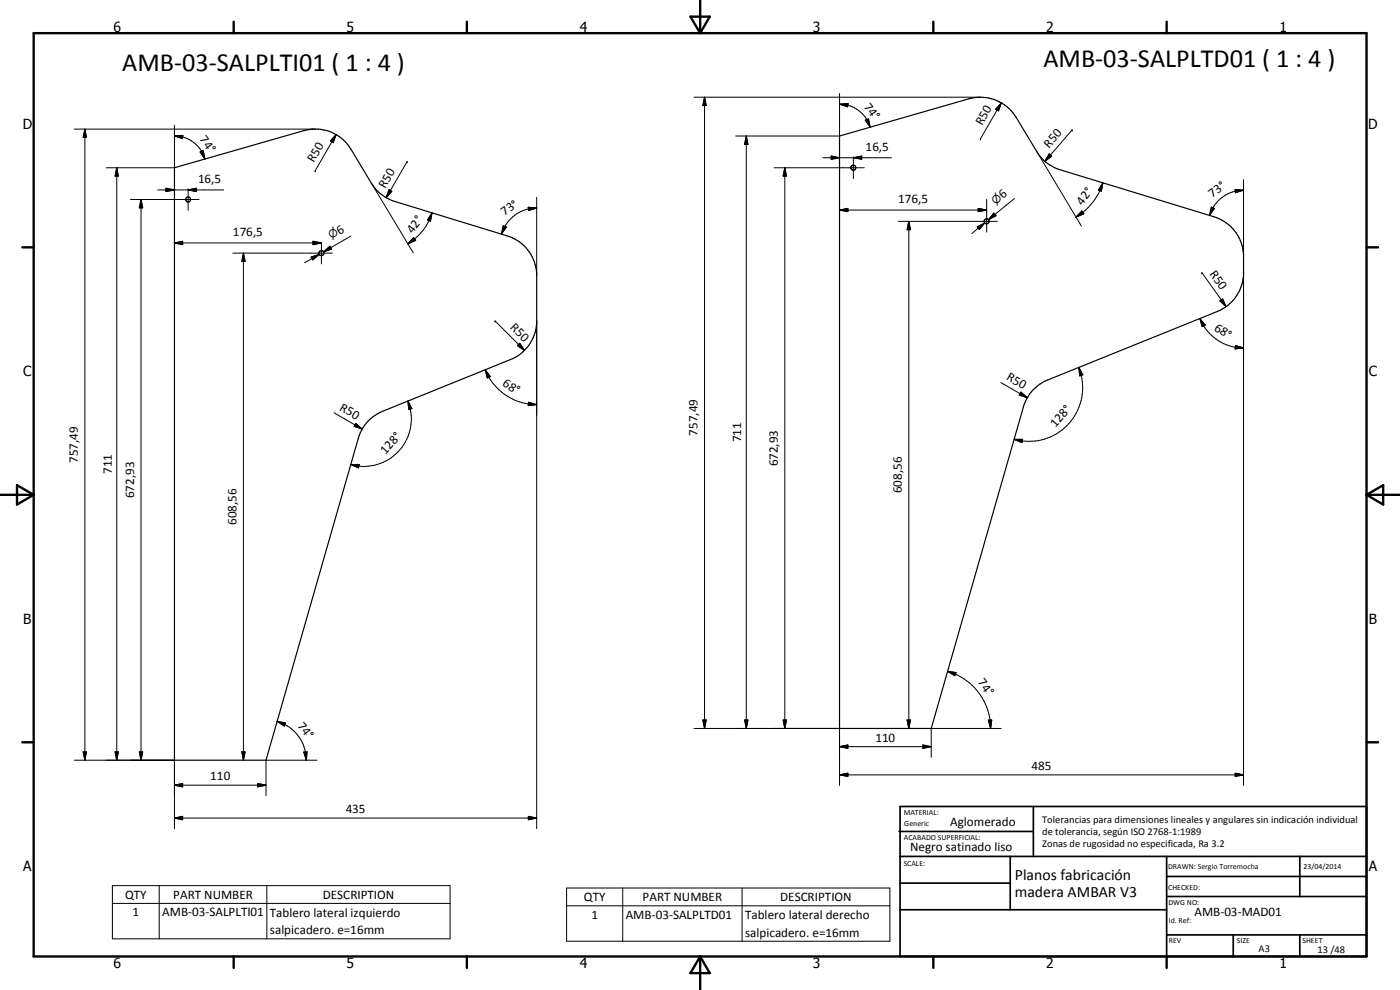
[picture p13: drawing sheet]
<svg xmlns="http://www.w3.org/2000/svg" width="420mm" height="297mm" viewBox="0 0 420 297" stroke-linecap="round" stroke-linejoin="round" font-family="sans-serif">
<defs><g id="words">
<g font-size="7.9">
<text x="36.7" y="21.2">AMB-03-SALPLTI01 ( 1 : 4 )</text>
<text x="313.1" y="20.2">AMB-03-SALPLTD01 ( 1 : 4 )</text>
</g>
<g font-size="4.7">
<text x="304.6" y="263.9">Planos fabricación</text>
<text x="304.6" y="269.3">madera AMBAR V3</text>
</g>
<g font-size="4.2">
<text x="34" y="9.6">6</text>
<text x="104" y="9.6">5</text>
<text x="174" y="9.6">4</text>
<text x="244" y="9.6">3</text>
<text x="314" y="9.6">2</text>
<text x="384" y="9.6">1</text>
<text x="6.8" y="38.7">D</text>
<text x="410.6" y="38.7">D</text>
<text x="7" y="112.9">C</text>
<text x="410.8" y="112.9">C</text>
<text x="7" y="187.1">B</text>
<text x="410.8" y="187.1">B</text>
<text x="7" y="261.4">A</text>
<text x="410.8" y="261.4">A</text>
<text x="34" y="290.4">6</text>
<text x="104" y="290.4">5</text>
<text x="174" y="290.4">4</text>
<text x="244" y="290.4">3</text>
<text x="314" y="290.4">2</text>
<text x="384" y="290.4">1</text>
</g>
<g font-size="3.9">
<text x="259.2" y="32" transform="rotate(53 259.2 32)">74°</text>
<text x="59.8" y="41.7" transform="rotate(54 59.8 41.7)">74°</text>
<text x="294.7" y="37.8" transform="rotate(-60 294.7 37.8)">R50</text>
<text x="259.8" y="45.3">16,5</text>
<text x="314.9" y="44.6" transform="rotate(-49 314.9 44.6)">R50</text>
<text x="94.2" y="48.9" transform="rotate(-60 94.2 48.9)">R50</text>
<text x="59.4" y="54.9">16,5</text>
<text x="115.6" y="56.7" transform="rotate(-60 115.6 56.7)">R50</text>
<text x="300.9" y="59.6" transform="rotate(-39 300.9 59.6)">6</text>
<text x="363.8" y="59.5" transform="rotate(-37 363.8 59.5)">73°</text>
<text x="151.5" y="64.9" transform="rotate(-37 151.5 64.9)">73°</text>
<text x="269.6" y="61">176,5</text>
<text x="324.8" y="61.7" transform="rotate(-52 324.8 61.7)">42°</text>
<text x="69.9" y="70.8">176,5</text>
<text x="101.8" y="70.4" transform="rotate(-30 101.8 70.4)">6</text>
<text x="123.8" y="70.1" transform="rotate(-52 123.8 70.1)">42°</text>
<text x="362.9" y="82.2" transform="rotate(55 362.9 82.2)">R50</text>
<text x="152.9" y="98.5" transform="rotate(45 152.9 98.5)">R50</text>
<text x="364.2" y="98.9" transform="rotate(34 364.2 98.9)">68°</text>
<text x="301.8" y="113.8" transform="rotate(30 301.8 113.8)">R50</text>
<text x="150.7" y="115.5" transform="rotate(34 150.7 115.5)">68°</text>
<text x="101.7" y="122.9" transform="rotate(30 101.7 122.9)">R50</text>
<text x="209.4" y="130.7" transform="rotate(-90 209.4 130.7)">757,49</text>
<text x="316.7" y="128.4" transform="rotate(-48 316.7 128.4)">128°</text>
<text x="115.7" y="136.4" transform="rotate(-48 115.7 136.4)">128°</text>
<text x="222.4" y="132.7" transform="rotate(-90 222.4 132.7)">711</text>
<text x="23.4" y="138.9" transform="rotate(-90 23.4 138.9)">757,49</text>
<text x="33.5" y="142.2" transform="rotate(-90 33.5 142.2)">711</text>
<text x="233.5" y="140" transform="rotate(-90 233.5 140)">672,93</text>
<text x="40.3" y="149.5" transform="rotate(-90 40.3 149.5)">672,93</text>
<text x="270.7" y="148" transform="rotate(-90 270.7 148)">608,56</text>
<text x="71" y="157.5" transform="rotate(-90 71 157.5)">608,56</text>
<text x="293.3" y="204.8" transform="rotate(53 293.3 204.8)">74°</text>
<text x="89.1" y="217.8" transform="rotate(53 89.1 217.8)">74°</text>
<text x="262.7" y="222.5">110</text>
<text x="309.6" y="230.9">485</text>
<text x="63.1" y="234">110</text>
<text x="103.7" y="243.9">435</text>
<text x="285.2" y="247.7">Aglomerado</text>
<text x="273.1" y="255.4">Negro satinado liso</text>
<text x="37.5" y="269.7">QTY</text>
<text x="52" y="269.7">PART NUMBER</text>
<text x="96.9" y="269.7">DESCRIPTION</text>
<text x="39.8" y="275">1</text>
<text x="48.7" y="275">AMB-03-SALPLTI01</text>
<text x="81" y="275">Tablero lateral izquierdo</text>
<text x="175.2" y="270.4">QTY</text>
<text x="177.5" y="275.7">1</text>
<text x="187.8" y="275.7">AMB-03-SALPLTD01</text>
<text x="192.9" y="270.4">PART NUMBER</text>
<text x="223.6" y="275.8">Tablero lateral derecho</text>
<text x="234.1" y="270.4">DESCRIPTION</text>
<text x="358.5" y="275">AMB-03-MAD01</text>
<text x="81" y="280.4">salpicadero. e=16mm</text>
<text x="223.6" y="281.1">salpicadero. e=16mm</text>
</g>
<g font-size="3.3">
<text x="298.8" y="61.4" transform="rotate(-39 298.8 61.4)">n</text>
<text x="99.4" y="71.8" transform="rotate(-30 99.4 71.8)">n</text>
</g>
<g font-size="3.1">
<text x="312.7" y="246.8">Tolerancias para dimensiones lineales y angulares sin indicación individual</text>
<text x="312.7" y="250.4">de tolerancia, según ISO 2768-1:1989</text>
<text x="312.7" y="254">Zonas de rugosidad no especificada, Ra 3.2</text>
<text x="377.7" y="285.6">A3</text>
<text x="395.4" y="285.9">13 /48</text>
</g>
<g font-size="2.4">
<text x="271.2" y="244.4">MATERIAL:</text>
<text x="271.3" y="252">ACABADO SUPERFICIAL:</text>
<text x="271.4" y="247.9">Generic</text>
<text x="271.2" y="259.7">SCALE:</text>
<text x="350.6" y="260.8">DRAWN: Sergio Torremocha</text>
<text x="391.2" y="260.6">23/04/2014</text>
<text x="350.6" y="267">CHECKED:</text>
<text x="350.6" y="271.4">DWG NO:</text>
<text x="350.8" y="276.9">Id. Ref:</text>
<text x="350.8" y="282.8">REV</text>
<text x="371.2" y="282.9">SIZE</text>
<text x="390.9" y="282.9">SHEET</text>
</g>
</g></defs>
<g fill="none" stroke="#000" stroke-width=".35">
<path d="M52.4 50.3l38.8-11.1a12.6 12.6 0 0 1 14.1 5.5l6.2 10.2a12.6 12.6 0 0 0 7 5.6l33.7 10.3a12.5 12.5 0 0 1 8.9 11.1v15.3a12.5 12.5 0 0 1-7.9 10.7l-38.4 15.5a12.2 12.2 0 0 0-7.3 8.2l-27.7 96.5h-27.4zM252 40.8l38.8-11.2a12.5 12.5 0 0 1 14.2 5.6l6.1 10.2a12.2 12.2 0 0 0 7 5.5l46.3 14.2a12.5 12.5 0 0 1 8.8 11.1v6.5a12.7 12.7 0 0 1-7.8 10.7l-51 20.6a12.2 12.2 0 0 0-7.3 8.2l-27.6 96.4h-27.5z"/>
<circle cx="56.5" cy="59.9" r=".76"/>
<circle cx="256.1" cy="50.3" r=".77"/>
<circle cx="96.4" cy="75.9" r=".76"/>
<circle cx="296.1" cy="66.4" r=".74"/>
</g>
<g fill="none" stroke="#000" stroke-width=".71">
<path d="M10.1 9.9h400v277.1h-400zM70.1 6.5v3.4M140.1 6.5v3.4M207.2 5h5.8l-2.9 4.9zM210.1 0v9.9M280.1 6.5v3.4M350.1 6.5v3.4M6.7 74.2h3.4M410.1 74.2h3.5M.1 148.5h10M5.1 145.6l5 2.9-5 2.9zM410.1 148.5h10"/>
<path d="M410.1 148.5l5-2.9v5.8zM6.7 222.7h3.4M410.1 222.7h3.5M70.1 287v3.4M140.1 287v3.4M210.1 287v10M210.1 287l2.9 5h-5.8zM280.1 287v3.4M350.1 287v3.4"/>
</g>
<g fill="none" stroke="#000" stroke-width=".51">
<path d="M269.8 249.5h40.3M270.1 242h140v45h-140zM270.1 257h140M303.2 257v16M310.1 242v15M350.1 257v30M390.1 257v12M270.1 265h33.1M270.1 273h80M350.1 269h60M350.1 263h60M350.1 280.5h60"/>
<path d="M370.1 280.5v6.5M390.1 280.5v6.5"/>
</g>
<g fill="none" stroke="#000" stroke-width=".3">
<path d="M22.3 38.7h72.3M25.5 38.7l.4 2.5h-.9zM25.5 38.7v189.4M52.4 37.6v12.7h-20.5M208.3 29.2h85.9M211.4 29.2l.6 2.5h-1.1zM211.4 29.2v189.4M252 31.2l2.5-.1-.1 .9zM252 28.1v12.7h-31.2M252 31.2a9.3 9.3 0 0 1 5.7 2l1.1 1a9.3 9.3 0 0 1 2.3 3.9M259.7 36.1l.9-.4 .5 2.4zM300.5 30.9l-.8 2.4-.9-.5z"/>
<path d="M300.5 30.9l-6.3 10.8M321.8 39h.1M321.8 39l-8.2 9.4M35 50.3l.5 2.5h-1zM35 50.3v177.8M39.1 59.9h20.6M42.3 59.9l.5 2.5h-1zM42.3 59.9v168.2M47.3 57h19.8M49.8 56.5l2.6 .5-2.6 .5zM52.4 40.8l2.5-.2-.1 1zM52.4 40.8a9.3 9.3 0 0 1 5.7 1.9l1.1 1a9.2 9.2 0 0 1 2.3 4"/>
<path d="M56.5 57l2.5-.5v1zM56.5 56.6v6.5M60.1 45.6l.9-.4 .5 2.5zM94.6 51.2h.1M100.9 40.4l-.9 2.4-.8-.5zM100.9 40.4l-6.3 10.8M111.5 54.9l12.5 21M116.7 56.9l.9 .5-1.7 1.9zM122.2 48.5h.1M122.2 48.5l-6.3 10.8M161.1 59.2v23.5M224 40.8l.5 2.5h-1z"/>
<path d="M224 40.8v177.8M232.4 50.3h27M235.5 50.3l.5 2.5h-1zM235.5 50.3v168.3M247 47.3h20.5M249.5 46.8l2.5 .5-2.5 .5zM256.1 47.3l2.5-.5v1zM256.1 47.1v6.5M294.2 41.7h.1M296.1 59.9v9.7M304.4 59.6l-7.7 6.3M311.1 45.4l13.5 22.5"/>
<path d="M314.9 46.2l.7 .7-2 1.5zM331 54.9l-.5 2.5-.9-.4zM331 54.9a18.3 18.3 0 0 1-8.1 10.3M370.7 56.9l2.5 .2-2.4 .7zM373.2 53.9v23.1M373.2 57.1a10.8 10.8 0 0 0-7.2 2.8l-.6 .6a9.7 9.7 0 0 0-2.4 4.1M52.4 72.9l2.4-.5v1zM52.4 72.9h44.1M69.9 75.9h29.8M73.1 75.9l.5 2.5h-1zM73.1 75.9v152.2M93.4 77.1l2.4-.8-1.9 1.7z"/>
<path d="M93.9 72.4l2.6 .5-2.6 .5zM95.8 76.3l-4.3 2.5M96.5 72.7v6.5M97.1 75.6l1.9-1.7 .5 .9zM99.3 74.3l-2.2 1.3M105.3 70.9l-8.2 4.7M124.2 71.3l.5 .8-2.3 1.1zM129.7 63.9l-.5 2.5-.9-.4zM129.7 63.9a16.2 16.2 0 0 1-7.3 9.3M151 67.7l1 .4-1.5 2.1zM158.5 62.2l2.6 .2-2.4 .8zM161.1 62.4a11.1 11.1 0 0 0-6 1.7l-2.3 2a11.8 11.8 0 0 0-2.3 4.1"/>
<path d="M252 63l2.5-.5v1zM252 63h44.1M269.6 66.4h29.7M272.7 66.4l.6 2.5h-1.1zM272.7 66.4v152.2M293.3 68.1l2.2-1.2-1.6 2zM293.6 62.5l2.5 .5-2.5 .5zM295.5 66.9l-3.8 3.2M298.3 64l.6 .7-2.2 1.2zM298.6 64.3l-1.9 1.6M324.7 63.3l.6 .8-2.4 1.1zM363.5 62.1l.9 .4-1.4 2.1z"/>
<path d="M148.6 96.3h.1M148.6 96.3l8.8 8.9M161.1 96.3v152.3M360.1 95.5l1.6 2-.9 .5zM360.1 95.5a14.2 14.2 0 0 0 13.1 8.9M360.7 81.8h.1M360.7 81.8l7.2 10.2M366.1 90.3l.8-.6 1 2.3zM373.2 81.8v153.9M145.6 111l1.5 2-.8 .4zM145.6 111a16.9 16.9 0 0 0 15.5 10.4M155.3 103.7l.7-.7 1.4 2.2z"/>
<path d="M156 103l1.4 2.2-2.1-1.5zM300.4 114.8l7.9 4.5M306.4 117.6l1.9 1.7-2.4-.8zM323.8 110.2l1.2 2.3-.9 .3zM323.8 110.2a16.2 16.2 0 0 1-3 16.9 16.2 16.2 0 0 1-16.5 4.7M370.8 103.7l2.4 .7-2.5 .3zM100.3 123.9l8.4 4.8M105.2 139.4h2.6l-.2 1zM106.8 127l1.9 1.7-2.4-.8zM122.4 120.3l1.2 2.3-.9 .3zM122.4 120.3a14.4 14.4 0 0 1-5 17.1 14.1 14.1 0 0 1-12.2 2M158.6 120.7l2.5 .7-2.6 .3z"/>
<path d="M304.3 131.8h2.6l-.2 1zM83.2 216.5l2.5 .4-.4 .9zM83.2 216.5a12 12 0 0 1 8.7 11.6M208.3 218.6h43.7v17.1M210.9 216h1.1l-.6 2.6zM223.5 216h1l-.5 2.6zM235 216h1l-.5 2.6zM272.2 216h1.1l-.6 2.6zM284.4 201.4l2.5 .4-.4 .9zM284.4 201.4a17.8 17.8 0 0 1 12.9 17.2M296.6 216.1l1-.1-.3 2.6zM300.5 218.6h-21v8.6"/>
<path d="M22.3 228.1h30.1v20.5M25 225.6h.9l-.4 2.5zM34.5 225.6h1l-.5 2.5zM41.8 225.6h1l-.5 2.5zM52.4 235.6l2.4-.5v1zM52.4 235.6h27.4M72.6 225.6h1l-.5 2.5zM77.3 235.1l2.5 .5-2.5 .5zM91.2 225.6h.9l-.2 2.5zM95.1 228.1h-15.3v10.7M252 224l2.5-.5v1zM252 232.5l2.5-.5v1z"/>
<path d="M252 224h27.5M252 232.5h121.2M277 223.5l2.5 .5-2.5 .5zM370.7 232l2.5 .5-2.5 .5zM52.4 245.4l2.4-.5v1.1zM52.4 245.4h108.7M158.6 244.9l2.5 .5-2.5 .6zM33.7 265.7h101.4v16h-101.4zM33.7 271.1h101.4M47.8 265.7v16M80.1 265.7v16M170 266.4h97.1v16h-97.1z"/>
<path d="M170 271.8h97.1M186.9 266.4v16M222.7 266.4v16"/>
</g>
<g fill="#000">
<path d="M211.4 29.2l.6 2.5h-1.1zM252 31.2l2.5-.1-.1 .9zM259.7 36.1l.9-.4 .5 2.4zM300.5 30.9l-.8 2.4-.9-.5zM25.5 38.7l.4 2.5h-.9zM35 50.3l.5 2.5h-1zM49.8 56.5l2.6 .5-2.6 .5zM52.4 40.8l2.5-.2-.1 1zM56.5 57l2.5-.5v1zM60.1 45.6l.9-.4 .5 2.5zM100.9 40.4l-.9 2.4-.8-.5zM116.7 56.9l.9 .5-1.7 1.9z"/>
<path d="M224 40.8l.5 2.5h-1zM235.5 50.3l.5 2.5h-1zM249.5 46.8l2.5 .5-2.5 .5zM256.1 47.3l2.5-.5v1zM314.9 46.2l.7 .7-2 1.5zM331 54.9l-.5 2.5-.9-.4zM370.7 56.9l2.5 .2-2.4 .7zM42.3 59.9l.5 2.5h-1zM52.4 72.9l2.4-.5v1zM73.1 75.9l.5 2.5h-1zM93.4 77.1l2.4-.8-1.9 1.7zM93.9 72.4l2.6 .5-2.6 .5z"/>
<path d="M97.1 75.6l1.9-1.7 .5 .9zM124.2 71.3l.5 .8-2.3 1.1zM129.7 63.9l-.5 2.5-.9-.4zM151 67.7l1 .4-1.5 2.1zM158.5 62.2l2.6 .2-2.4 .8zM252 63l2.5-.5v1zM272.7 66.4l.6 2.5h-1.1zM293.6 62.5l2.5 .5-2.5 .5zM293.3 68.1l2.2-1.2-1.6 2zM298.3 64l.6 .7-2.2 1.2zM324.7 63.3l.6 .8-2.4 1.1zM363.5 62.1l.9 .4-1.4 2.1z"/>
<path d="M360.1 95.5l1.6 2-.9 .5zM366.1 90.3l.8-.6 1 2.3zM145.6 111l1.5 2-.8 .4zM156 103l1.4 2.2-2.1-1.5zM306.4 117.6l1.9 1.7-2.4-.8zM323.8 110.2l1.2 2.3-.9 .3zM370.8 103.7l2.4 .7-2.5 .3zM106.8 127l1.9 1.7-2.4-.8zM105.2 139.4h2.6l-.2 1zM122.4 120.3l1.2 2.3-.9 .3zM158.6 120.7l2.5 .7-2.6 .3zM304.3 131.8h2.6l-.2 1z"/>
<path d="M83.2 216.5l2.5 .4-.4 .9zM210.9 216h1.1l-.6 2.6zM223.5 216h1l-.5 2.6zM235 216h1l-.5 2.6zM272.2 216h1.1l-.6 2.6zM284.4 201.4l2.5 .4-.4 .9zM296.6 216.1l1-.1-.3 2.6zM25 225.6h.9l-.4 2.5zM34.5 225.6h1l-.5 2.5zM41.8 225.6h1l-.5 2.5zM52.4 235.6l2.4-.5v1zM72.6 225.6h1l-.5 2.5z"/>
<path d="M77.3 235.1l2.5 .5-2.5 .5zM91.2 225.6h.9l-.2 2.5zM252 224l2.5-.5v1zM252 232.5l2.5-.5v1zM277 223.5l2.5 .5-2.5 .5zM370.7 232l2.5 .5-2.5 .5zM52.4 245.4l2.4-.5v1.1zM158.6 244.9l2.5 .5-2.5 .6z"/>
</g>
<use href="#words"/>
</svg>
